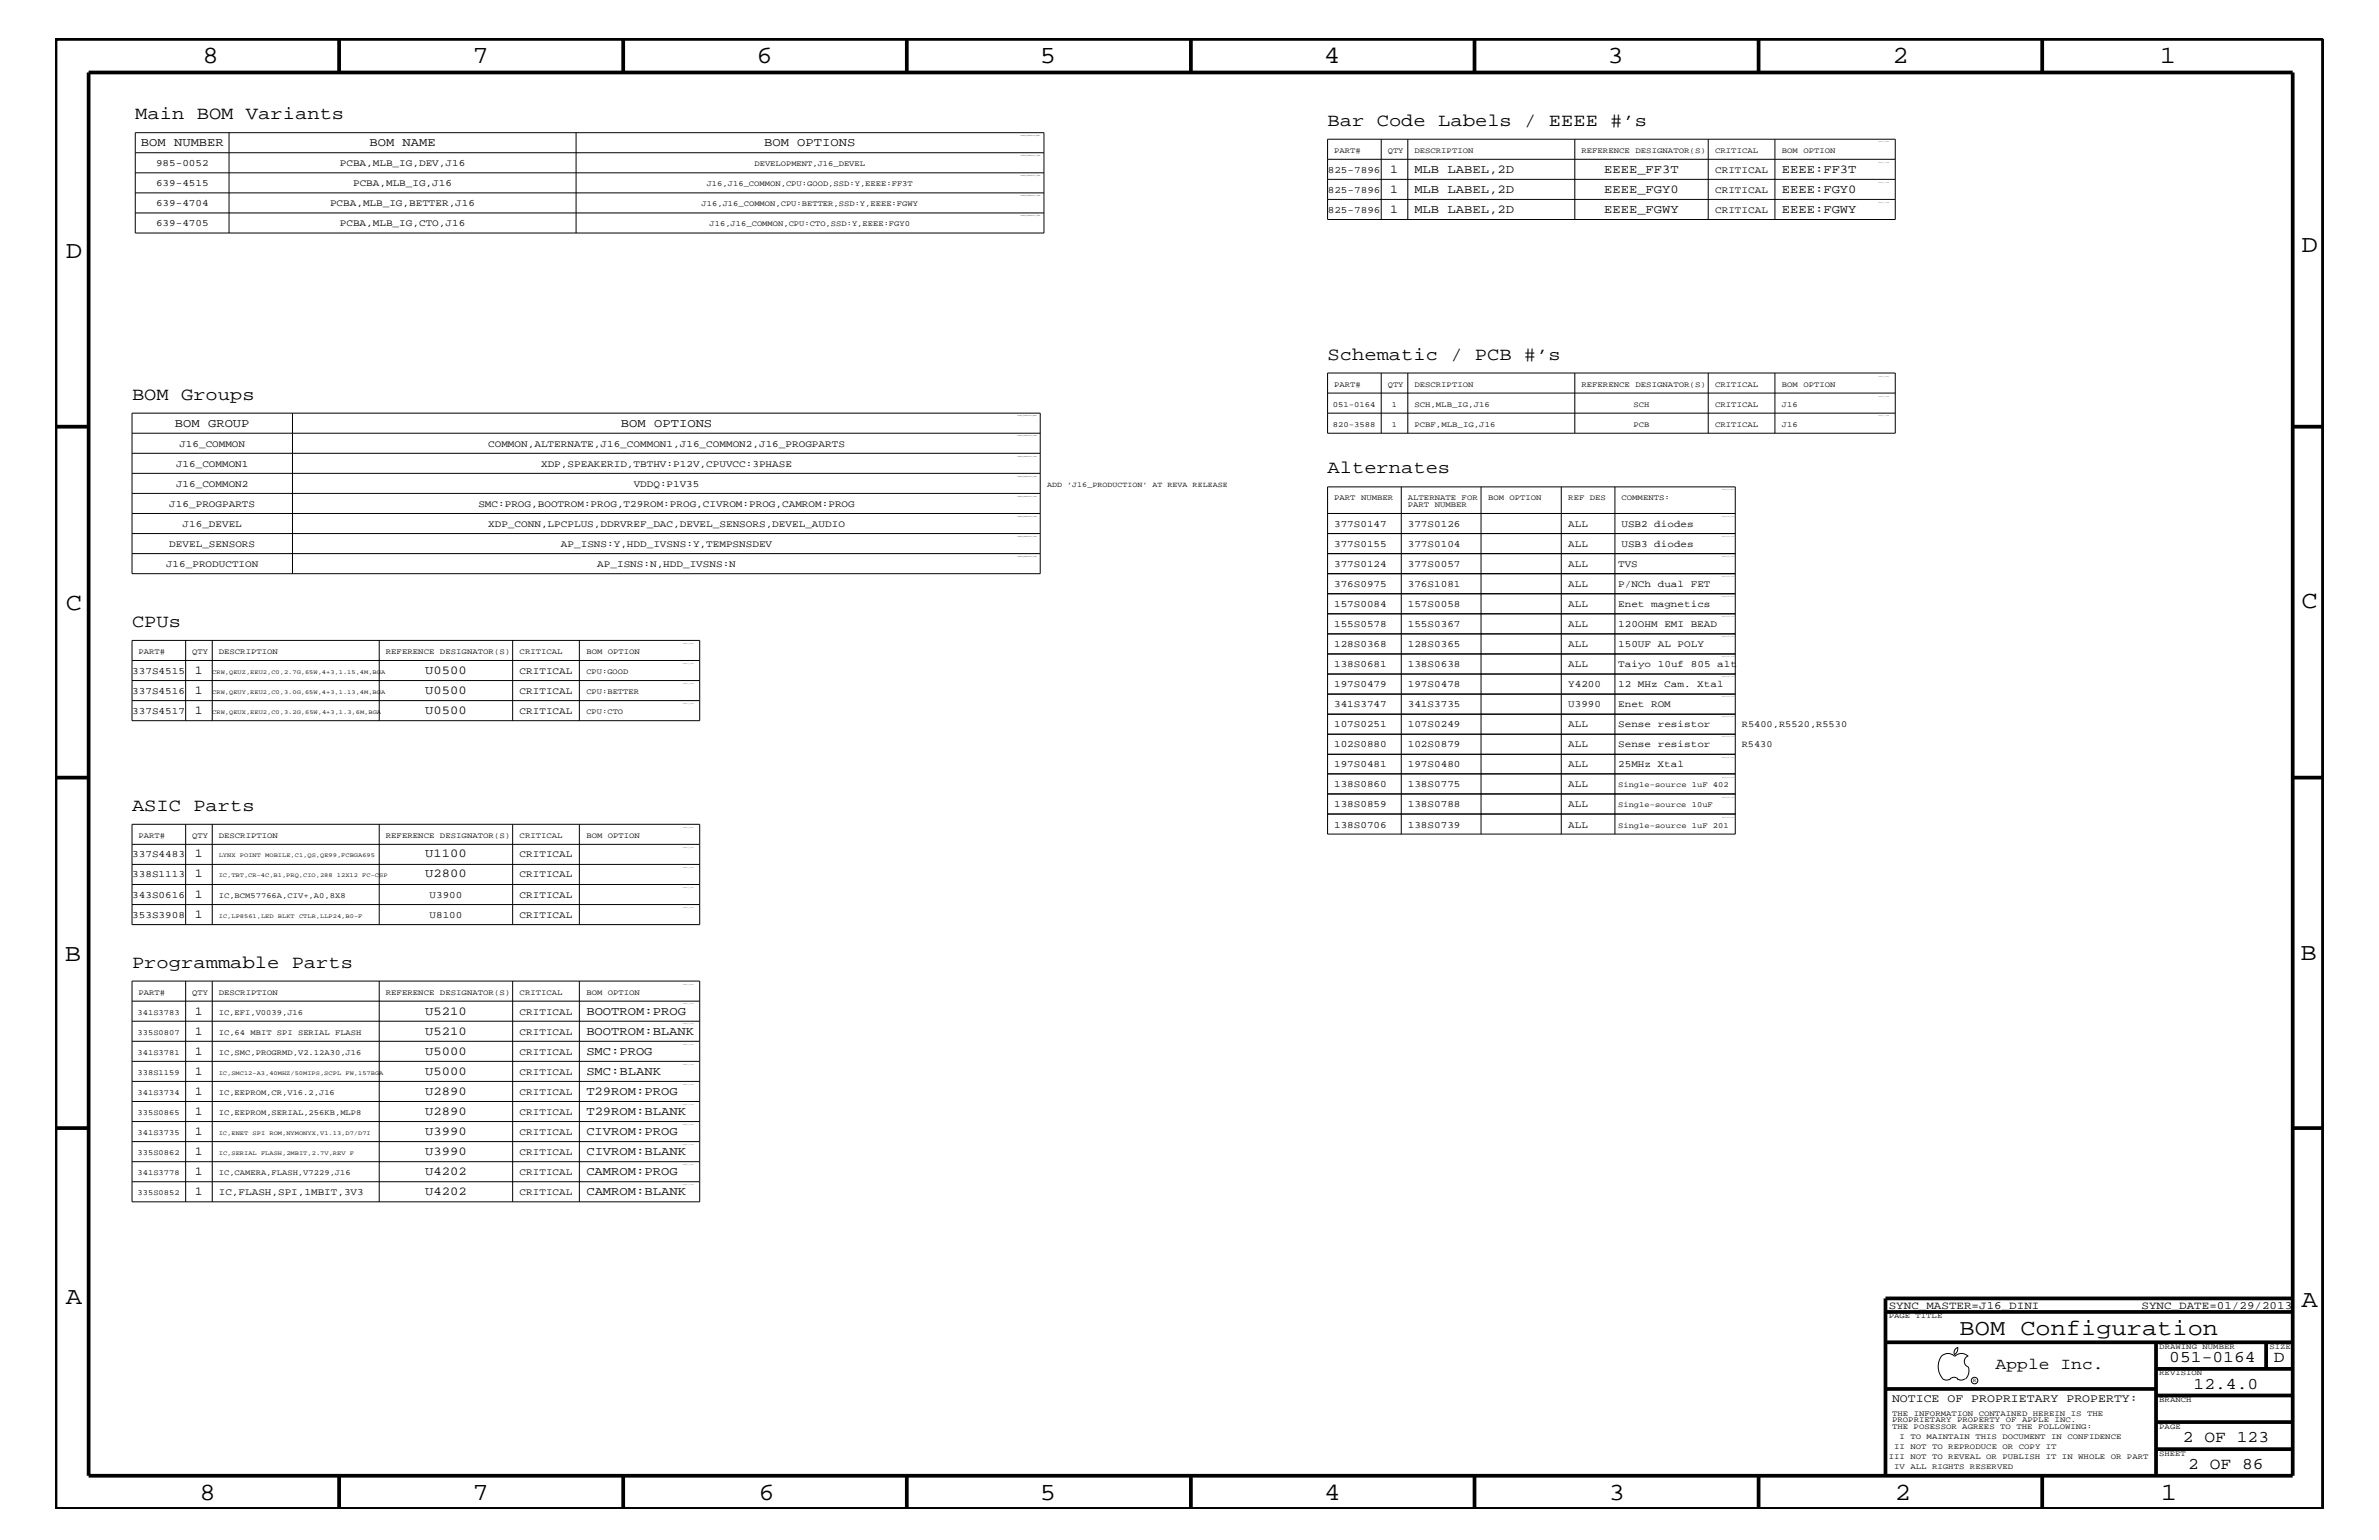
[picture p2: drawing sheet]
<svg xmlns="http://www.w3.org/2000/svg" width="432mm" height="279mm" viewBox="0 0 432 279" stroke-linecap="round" stroke-linejoin="round" font-family="sans-serif">
<defs><g id="words">
<g font-size="4.5">
<text x="36.7" y="11.5">8</text>
<text x="85.8" y="11.5">7</text>
<text x="137.3" y="11.5">6</text>
<text x="188.7" y="11.5">5</text>
<text x="240.3" y="11.5">4</text>
<text x="291.8" y="11.5">3</text>
<text x="343.5" y="11.5">2</text>
<text x="392" y="11.5">1</text>
<text x="11.9" y="46.8">D</text>
<text x="417.7" y="45.7">D</text>
<text x="11.9" y="110.6">C</text>
<text x="417.7" y="110.3">C</text>
<text x="11.8" y="174.3">B</text>
<text x="417.6" y="174.2">B</text>
<text x="11.9" y="236.7">A</text>
<text x="417.7" y="237.1">A</text>
<text x="36.2" y="272.1">8</text>
<text x="85.8" y="272.1">7</text>
<text x="137.7" y="272.1">6</text>
<text x="188.7" y="272.1">5</text>
<text x="240.4" y="272.1">4</text>
<text x="292" y="272.1">3</text>
<text x="343.9" y="272.1">2</text>
<text x="392.2" y="272.1">1</text>
</g>
<text font-size="4.1" x="355.7" y="242.3">BOM Configuration</text>
<g font-size="3.3">
<text x="24.6" y="21.6">Main BOM Variants</text>
<text x="241" y="22.9">Bar Code Labels / EEEE #’s</text>
<text x="241" y="65.3">Schematic / PCB #’s</text>
<text x="24" y="72.6">BOM Groups</text>
<text x="241" y="85.9">Alternates</text>
<text x="24" y="113.7">CPUs</text>
<text x="24" y="147.1">ASIC Parts</text>
<text x="24" y="175.6">Programmable Parts</text>
</g>
<g font-size="3">
<text x="362.2" y="248.4">Apple Inc.</text>
<text x="393.7" y="247.1">051-0164</text>
<text x="398.1" y="252">12.4.0</text>
<text x="412.7" y="247.1">D</text>
<text x="396.2" y="261.6">2 OF 123</text>
<text x="397.2" y="266.6">2 OF 86</text>
</g>
<g font-size="2.2">
<text x="25.6" y="26.5">BOM NUMBER</text>
<text x="67.1" y="26.5">BOM NAME</text>
<text x="138.7" y="26.5">BOM OPTIONS</text>
<text x="252.3" y="35">1</text>
<text x="252.3" y="31.4">1</text>
<text x="256.7" y="35">MLB LABEL,2D</text>
<text x="256.7" y="31.4">MLB LABEL,2D</text>
<text x="291.2" y="31.4">EEEE_FF3T</text>
<text x="291.2" y="35">EEEE_FGY0</text>
<text x="323.4" y="31.4">EEEE:FF3T</text>
<text x="323.4" y="35">EEEE:FGY0</text>
<text x="252.3" y="38.6">1</text>
<text x="256.7" y="38.6">MLB LABEL,2D</text>
<text x="291.2" y="38.6">EEEE_FGWY</text>
<text x="323.4" y="38.6">EEEE:FGWY</text>
<text x="31.7" y="77.4">BOM GROUP</text>
<text x="112.7" y="77.4">BOM OPTIONS</text>
<text x="35.3" y="125.9">1</text>
<text x="35.3" y="122.3">1</text>
<text x="77.2" y="125.9">U0500</text>
<text x="77.2" y="122.3">U0500</text>
<text x="35.3" y="129.6">1</text>
<text x="77.2" y="129.6">U0500</text>
<text x="35.3" y="155.6">1</text>
<text x="77.2" y="155.6">U1100</text>
<text x="35.3" y="159.2">1</text>
<text x="77.2" y="159.2">U2800</text>
<text x="35.3" y="162.8">1</text>
<text x="35.3" y="166.5">1</text>
<text x="35.3" y="184.1">1</text>
<text x="77.2" y="184.1">U5210</text>
<text x="106.4" y="184.1">BOOTROM:PROG</text>
<text x="35.3" y="191.4">1</text>
<text x="35.3" y="187.7">1</text>
<text x="77.2" y="191.4">U5000</text>
<text x="77.2" y="187.7">U5210</text>
<text x="106.4" y="191.4">SMC:PROG</text>
<text x="106.4" y="187.7">BOOTROM:BLANK</text>
<text x="35.3" y="195">1</text>
<text x="77.2" y="195">U5000</text>
<text x="106.4" y="195">SMC:BLANK</text>
<text x="35.3" y="202.3">1</text>
<text x="35.3" y="198.7">1</text>
<text x="77.2" y="202.3">U2890</text>
<text x="77.2" y="198.7">U2890</text>
<text x="106.4" y="202.3">T29ROM:BLANK</text>
<text x="106.4" y="198.7">T29ROM:PROG</text>
<text x="35.3" y="209.6">1</text>
<text x="35.3" y="205.9">1</text>
<text x="77.2" y="209.6">U3990</text>
<text x="77.2" y="205.9">U3990</text>
<text x="106.4" y="209.6">CIVROM:BLANK</text>
<text x="106.4" y="205.9">CIVROM:PROG</text>
<text x="35.3" y="213.2">1</text>
<text x="77.2" y="213.2">U4202</text>
<text x="106.4" y="213.2">CAMROM:PROG</text>
<text x="35.3" y="216.9">1</text>
<text x="77.2" y="216.9">U4202</text>
<text x="106.4" y="216.9">CAMROM:BLANK</text>
</g>
<text font-size="2.1" x="343.4" y="254.4">NOTICE OF PROPRIETARY PROPERTY:</text>
<g font-size="2">
<text x="342.8" y="237.4">SYNC_MASTER=J16_DINI</text>
<text x="388.7" y="237.4">SYNC_DATE=01/29/2013</text>
</g>
<g font-size="1.8">
<text x="28.3" y="33.7">639-4515</text>
<text x="28.3" y="30.2">985-0052</text>
<text x="61.7" y="30.2">PCBA,MLB_IG,DEV,J16</text>
<text x="64.1" y="33.7">PCBA,MLB_IG,J16</text>
<text x="241" y="35">825-7896</text>
<text x="241" y="31.4">825-7896</text>
<text x="311.3" y="35">CRITICAL</text>
<text x="311.3" y="31.4">CRITICAL</text>
<text x="28.3" y="37.4">639-4704</text>
<text x="28.3" y="41">639-4705</text>
<text x="59.9" y="37.4">PCBA,MLB_IG,BETTER,J16</text>
<text x="61.7" y="41">PCBA,MLB_IG,CTO,J16</text>
<text x="241" y="38.6">825-7896</text>
<text x="311.3" y="38.6">CRITICAL</text>
<text x="32.6" y="81.1">J16_COMMON</text>
<text x="88.6" y="81.1">COMMON,ALTERNATE,J16_COMMON1,J16_COMMON2,J16_PROGPARTS</text>
<text x="32" y="84.7">J16_COMMON1</text>
<text x="32" y="88.3">J16_COMMON2</text>
<text x="98.2" y="84.7">XDP,SPEAKERID,TBTHV:P12V,CPUVCC:3PHASE</text>
<text x="115" y="88.3">VDDQ:P1V35</text>
<text x="30.7" y="92">J16_PROGPARTS</text>
<text x="33.1" y="95.6">J16_DEVEL</text>
<text x="86.8" y="92">SMC:PROG,BOOTROM:PROG,T29ROM:PROG,CIVROM:PROG,CAMROM:PROG</text>
<text x="88.6" y="95.6">XDP_CONN,LPCPLUS,DDRVREF_DAC,DEVEL_SENSORS,DEVEL_AUDIO</text>
<text x="242.1" y="95.6">377S0147</text>
<text x="255.5" y="95.6">377S0126</text>
<text x="284.6" y="95.6">ALL</text>
<text x="294.3" y="95.6">USB2 diodes</text>
<text x="30.7" y="99.3">DEVEL_SENSORS</text>
<text x="101.8" y="99.3">AP_ISNS:Y,HDD_IVSNS:Y,TEMPSNSDEV</text>
<text x="242.1" y="99.3">377S0155</text>
<text x="255.5" y="99.3">377S0104</text>
<text x="284.6" y="99.3">ALL</text>
<text x="294.3" y="99.3">USB3 diodes</text>
<text x="30.1" y="102.9">J16_PRODUCTION</text>
<text x="108.4" y="102.9">AP_ISNS:N,HDD_IVSNS:N</text>
<text x="242.1" y="102.9">377S0124</text>
<text x="242.1" y="106.5">376S0975</text>
<text x="255.5" y="106.5">376S1081</text>
<text x="255.5" y="102.9">377S0057</text>
<text x="284.6" y="102.9">ALL</text>
<text x="284.6" y="106.5">ALL</text>
<text x="293.7" y="106.5">P/NCh dual FET</text>
<text x="293.7" y="102.9">TVS</text>
<text x="242.1" y="113.7">155S0578</text>
<text x="242.1" y="110.2">157S0084</text>
<text x="255.5" y="113.7">155S0367</text>
<text x="255.5" y="110.2">157S0058</text>
<text x="284.6" y="113.7">ALL</text>
<text x="284.6" y="110.2">ALL</text>
<text x="293.7" y="113.7">120OHM EMI BEAD</text>
<text x="293.7" y="110.2">Enet magnetics</text>
<text x="242.1" y="117.4">128S0368</text>
<text x="255.5" y="117.4">128S0365</text>
<text x="284.6" y="117.4">ALL</text>
<text x="293.7" y="117.4">150UF AL POLY</text>
<text x="24" y="125.9">337S4516</text>
<text x="24" y="122.3">337S4515</text>
<text x="94.3" y="125.9">CRITICAL</text>
<text x="94.3" y="122.3">CRITICAL</text>
<text x="242.1" y="124.7">197S0479</text>
<text x="242.1" y="121">138S0681</text>
<text x="255.5" y="124.7">197S0478</text>
<text x="255.5" y="121">138S0638</text>
<text x="284.6" y="121">ALL</text>
<text x="284.6" y="124.7">Y4200</text>
<text x="293.7" y="121">Taiyo 10uf 805 alt</text>
<text x="293.7" y="124.7">12 MHz Cam. Xtal</text>
<text x="24" y="129.6">337S4517</text>
<text x="94.3" y="129.6">CRITICAL</text>
<text x="242.1" y="128.3">341S3747</text>
<text x="242.1" y="131.9">107S0251</text>
<text x="255.5" y="128.3">341S3735</text>
<text x="255.5" y="131.9">107S0249</text>
<text x="284.6" y="131.9">ALL</text>
<text x="284.6" y="128.3">U3990</text>
<text x="293.7" y="131.9">Sense resistor</text>
<text x="293.7" y="128.3">Enet ROM</text>
<text x="242.1" y="135.6">102S0880</text>
<text x="255.5" y="135.6">102S0879</text>
<text x="284.6" y="135.6">ALL</text>
<text x="293.7" y="135.6">Sense resistor</text>
<text x="242.1" y="139.2">197S0481</text>
<text x="242.1" y="142.9">138S0860</text>
<text x="255.5" y="139.2">197S0480</text>
<text x="255.5" y="142.9">138S0775</text>
<text x="284.6" y="139.2">ALL</text>
<text x="284.6" y="142.9">ALL</text>
<text x="293.7" y="139.2">25MHz Xtal</text>
<text x="242.1" y="146.5">138S0859</text>
<text x="255.5" y="146.5">138S0788</text>
<text x="284.6" y="146.5">ALL</text>
<text x="24" y="155.6">337S4483</text>
<text x="94.3" y="155.6">CRITICAL</text>
<text x="242.1" y="150.1">138S0706</text>
<text x="255.5" y="150.1">138S0739</text>
<text x="284.6" y="150.1">ALL</text>
<text x="24" y="159.2">338S1113</text>
<text x="94.3" y="159.2">CRITICAL</text>
<text x="24" y="162.8">343S0616</text>
<text x="24" y="166.5">353S3908</text>
<text x="78" y="162.8">U3900</text>
<text x="78" y="166.5">U8100</text>
<text x="94.3" y="162.8">CRITICAL</text>
<text x="94.3" y="166.5">CRITICAL</text>
<text x="94.3" y="184.1">CRITICAL</text>
<text x="94.3" y="191.4">CRITICAL</text>
<text x="94.3" y="187.7">CRITICAL</text>
<text x="94.3" y="195">CRITICAL</text>
<text x="94.3" y="202.3">CRITICAL</text>
<text x="94.3" y="198.7">CRITICAL</text>
<text x="94.3" y="209.6">CRITICAL</text>
<text x="94.3" y="205.9">CRITICAL</text>
<text x="94.3" y="213.2">CRITICAL</text>
<text x="39.7" y="216.9">IC,FLASH,SPI,1MBIT,3V3</text>
<text x="94.3" y="216.9">CRITICAL</text>
</g>
<g font-size="1.7">
<text x="316.1" y="131.9">R5400,R5520,R5530</text>
<text x="316.1" y="135.6">R5430</text>
</g>
<g font-size="1.4">
<text x="242.1" y="27.7">PART#</text>
<text x="251.9" y="27.7">QTY</text>
<text x="256.7" y="27.7">DESCRIPTION</text>
<text x="287" y="27.7">REFERENCE DESIGNATOR(S)</text>
<text x="311.3" y="27.7">CRITICAL</text>
<text x="323.4" y="27.7">BOM OPTION</text>
<text x="128.3" y="33.7">J16,J16_COMMON,CPU:GOOD,SSD:Y,EEEE:FF3T</text>
<text x="136.9" y="30.2">DEVELOPMENT,J16_DEVEL</text>
<text x="127.3" y="37.4">J16,J16_COMMON,CPU:BETTER,SSD:Y,EEEE:FGWY</text>
<text x="128.8" y="41">J16,J16_COMMON,CPU:CTO,SSD:Y,EEEE:FGY0</text>
<text x="242.1" y="70.1">PART#</text>
<text x="251.9" y="70.1">QTY</text>
<text x="256.7" y="70.1">DESCRIPTION</text>
<text x="287" y="70.1">REFERENCE DESIGNATOR(S)</text>
<text x="311.3" y="70.1">CRITICAL</text>
<text x="323.4" y="70.1">BOM OPTION</text>
<text x="241.9" y="77.4">820-3588</text>
<text x="241.9" y="73.8">051-0164</text>
<text x="252.6" y="73.8">1</text>
<text x="252.6" y="77.4">1</text>
<text x="256.7" y="73.8">SCH,MLB_IG,J16</text>
<text x="256.7" y="77.4">PCBF,MLB_IG,J16</text>
<text x="296.5" y="73.8">SCH</text>
<text x="296.5" y="77.4">PCB</text>
<text x="311.3" y="73.8">CRITICAL</text>
<text x="311.3" y="77.4">CRITICAL</text>
<text x="323.4" y="73.8">J16</text>
<text x="323.4" y="77.4">J16</text>
<text x="190.1" y="88.3">ADD ’J16_PRODUCTION’ AT REVA RELEASE</text>
<text x="242.1" y="90.7">PART NUMBER</text>
<text x="255.5" y="92">PART NUMBER</text>
<text x="255.5" y="90.7">ALTERNATE FOR</text>
<text x="270.1" y="90.7">BOM OPTION</text>
<text x="284.6" y="90.7">REF DES</text>
<text x="294.3" y="90.7">COMMENTS:</text>
<text x="25.1" y="118.6">PART#</text>
<text x="34.9" y="118.6">QTY</text>
<text x="39.7" y="118.6">DESCRIPTION</text>
<text x="70" y="118.6">REFERENCE DESIGNATOR(S)</text>
<text x="94.3" y="118.6">CRITICAL</text>
<text x="106.4" y="118.6">BOM OPTION</text>
<text x="106.4" y="125.9">CPU:BETTER</text>
<text x="106.4" y="122.3">CPU:GOOD</text>
<text x="106.4" y="129.6">CPU:CTO</text>
<text x="293.7" y="142.9">Single-source 1uF 402</text>
<text x="293.7" y="146.5">Single-source 10uF</text>
<text x="25.1" y="152">PART#</text>
<text x="34.9" y="152">QTY</text>
<text x="39.7" y="152">DESCRIPTION</text>
<text x="70" y="152">REFERENCE DESIGNATOR(S)</text>
<text x="94.3" y="152">CRITICAL</text>
<text x="106.4" y="152">BOM OPTION</text>
<text x="293.7" y="150.1">Single-source 1uF 201</text>
<text x="39.7" y="162.8">IC,BCM57766A,CIV+,A0,8X8</text>
<text x="25" y="184.1">341S3783</text>
<text x="25.1" y="180.5">PART#</text>
<text x="34.9" y="180.5">QTY</text>
<text x="39.7" y="180.5">DESCRIPTION</text>
<text x="39.7" y="184.1">IC,EFI,V0039,J16</text>
<text x="70" y="180.5">REFERENCE DESIGNATOR(S)</text>
<text x="94.3" y="180.5">CRITICAL</text>
<text x="106.4" y="180.5">BOM OPTION</text>
<text x="25" y="191.4">341S3781</text>
<text x="25" y="187.7">335S0807</text>
<text x="39.7" y="191.4">IC,SMC,PROGRMD,V2.12A30,J16</text>
<text x="39.7" y="187.7">IC,64 MBIT SPI SERIAL FLASH</text>
<text x="25" y="195">338S1159</text>
<text x="25" y="202.3">335S0865</text>
<text x="25" y="198.7">341S3734</text>
<text x="39.7" y="202.3">IC,EEPROM,SERIAL,256KB,MLP8</text>
<text x="39.7" y="198.7">IC,EEPROM,CR,V16.2,J16</text>
<text x="25" y="209.6">335S0862</text>
<text x="25" y="205.9">341S3735</text>
<text x="25" y="213.2">341S3778</text>
<text x="39.7" y="213.2">IC,CAMERA,FLASH,V7229,J16</text>
<text x="25" y="216.9">335S0852</text>
<text x="342.8" y="239.2">PAGE TITLE</text>
<text x="391.9" y="244.7">DRAWING NUMBER</text>
<text x="411.9" y="244.7">SIZE</text>
<text x="391.9" y="249.5">REVISION</text>
<text x="343.4" y="256.8">THE INFORMATION CONTAINED HEREIN IS THE</text>
<text x="391.9" y="254.4">BRANCH</text>
<text x="343.4" y="258">PROPRIETARY PROPERTY OF APPLE INC.</text>
<text x="343.4" y="259.3">THE POSESSOR AGREES TO THE FOLLOWING:</text>
<text x="343.8" y="262.9">II NOT TO REPRODUCE OR COPY IT</text>
<text x="344.8" y="261.1">I TO MAINTAIN THIS DOCUMENT IN CONFIDENCE</text>
<text x="391.9" y="259.3">PAGE</text>
<text x="342.8" y="264.7">III NOT TO REVEAL OR PUBLISH IT IN WHOLE OR PART</text>
<text x="343.8" y="266.6">IV ALL RIGHTS RESERVED</text>
<text x="391.9" y="264.1">SHEET</text>
</g>
<g font-size="1.1">
<text x="38.5" y="125.9">CRW,QEUY,EEU2,C0,3.0G,65W,4+3,1.13,4M,BGA</text>
<text x="38.5" y="122.3">CRW,QEUZ,EEU2,C0,2.7G,65W,4+3,1.15,4M,BGA</text>
<text x="38.5" y="129.6">CRW,QEUX,EEU2,C0,3.2G,65W,4+3,1.3,6M,BGA</text>
<text x="39.7" y="155.6">LYNX POINT MOBILE,C1,QS,QE99,FCBGA695</text>
<text x="39.7" y="159.2">IC,TBT,CR-4C,B1,PRQ,CIO,288 12X12 FC-CSP</text>
<text x="39.7" y="166.5">IC,LP8561,LED BLKT CTLR,LLP24,B0-F</text>
<text x="39.7" y="195">IC,SMC12-A3,40MHZ/50MIPS,SCPL FW,157BGA</text>
<text x="39.7" y="209.6">IC,SERIAL FLASH,2MBIT,2.7V,REV F</text>
<text x="39.7" y="205.9">IC,ENET SPI ROM,NYMONYX,V1.13,D7/D7I</text>
</g>
<text font-size="1" x="358.1" y="250.7">R</text>
<g font-size=".3">
<text x="185.3" y="28.3">TABLE_BOMGROUP_ITEM</text>
<text x="185.3" y="24.7">TABLE_BOMGROUP_HEAD</text>
<text x="185.3" y="35.6">TABLE_BOMGROUP_ITEM</text>
<text x="185.3" y="31.9">TABLE_BOMGROUP_ITEM</text>
<text x="185.3" y="39.2">TABLE_BOMGROUP_ITEM</text>
<text x="184.7" y="75.6">TABLE_BOMGROUP_HEAD</text>
<text x="184.7" y="82.8">TABLE_BOMGROUP_ITEM</text>
<text x="184.7" y="79.2">TABLE_BOMGROUP_ITEM</text>
<text x="184.7" y="86.5">TABLE_BOMGROUP_ITEM</text>
<text x="184.7" y="93.8">TABLE_BOMGROUP_ITEM</text>
<text x="184.7" y="90.1">TABLE_BOMGROUP_ITEM</text>
<text x="184.7" y="101">TABLE_BOMGROUP_ITEM</text>
<text x="184.7" y="97.4">TABLE_BOMGROUP_ITEM</text>
</g>
</g></defs>
<g fill="none" stroke="#000" stroke-width=".18">
<path d="M24.6 31.4h164.9M24.6 24.1h164.9v18.2h-164.9zM24.6 27.7h164.9M24.6 38.6h164.9M24.6 35h164.9M41.6 24.1v18.2M104.6 24.1v18.2M241 25.3h103v14.5h-103zM241 32.5h103M241 28.9h103M241 36.2h103M250.7 25.3v14.5"/>
<path d="M255.5 25.3v14.5M285.8 25.3v14.5M310 25.3v14.5M322.2 25.3v14.5M24 75h164.8v29.1h-164.8zM24 78.6h164.8M53.1 75v29.1M241 67.7h103v10.9h-103zM241 75h103M241 71.3h103M250.7 67.7v10.9M255.5 67.7v10.9"/>
<path d="M285.8 67.7v10.9M310 67.7v10.9M322.2 67.7v10.9M24 93.2h164.8M24 96.8h164.8M24 89.5h164.8M24 85.9h164.8M24 82.2h164.8M241 88.3h74v63h-74zM241 93.2h74M241 96.8h74M254.3 88.3v63"/>
<path d="M268.8 88.3v63M283.4 88.3v63M293.1 88.3v63M24 100.4h164.8M24 116.2h103v14.6h-103zM24 119.8h103M33.7 116.2v14.6M38.5 116.2v14.6M68.8 116.2v14.6M93 116.2v14.6M105.2 116.2v14.6M241 104.1h74"/>
<path d="M241 100.4h74M241 111.4h74M241 107.7h74M241 118.6h74M241 115h74M24 123.5h103M24 127.1h103M241 125.9h74M241 122.3h74M241 129.6h74M241 136.8h74M241 133.2h74"/>
<path d="M24 149.5h103v18.3h-103zM24 156.8h103M24 153.2h103M33.7 149.5v18.3M38.5 149.5v18.3M68.8 149.5v18.3M93 149.5v18.3M105.2 149.5v18.3M241 147.7h74M241 144h74M241 140.4h74M24 178h103v40h-103z"/>
<path d="M24 164.1h103M24 160.5h103M33.7 178v40M38.5 178v40M68.8 178v40M93 178v40M105.2 178v40M24 185.3h103M24 188.9h103M24 181.6h103M24 199.8h103M24 192.6h103"/>
<path d="M24 196.2h103M24 214.4h103M24 203.5h103M24 207.1h103M24 210.8h103M352.3 246.1a1.72 1.72 0 0 1 2.5 0 1.69 1.69 0 0 1 2.4 0M352.4 246a3.2 3.2 0 0 0 .4 4.3l.8 .1 .4-.2M354 250.2l.7-.3 .7 .3M355.2 250.2l.7 .2 .7-.2M355.3 244.4v.3a1.18 1.18 0 0 1-.6 1.1M355.4 244.4a.99 .99 0 0 0-.6 1.4M357.2 246a1.04 1.04 0 0 0-.7 1 1.04 1.04 0 0 0 .7 1"/>
<path d="M357.3 248l.1 .7a2.11 2.11 0 0 1-.6 1.5"/>
<circle cx="358.4" cy="250.5" r=".59"/>
</g>
<g fill="none" stroke="#000" stroke-width=".68" stroke-linecap="butt">
<path d="M10.1 7.1h411.5v266.7h-411.5zM16.1 13.2h400v254.5h-400zM61.6 7.1v6.1M113.1 7.1v6.1M164.6 7.1v6.1M216.2 7.1v6.1M267.6 7.1v6.1M319.2 7.1v6.1M370.7 7.1v6.1M10.1 77.4h6M416.1 77.4h5.5M10.1 141.1h6"/>
<path d="M416.1 141.1h5.5M10.1 204.7h6M416.1 204.7h5.5M342.2 238h73.9M416.1 235.6h-73.9v32.1M342.2 243.5h73.9M342.2 252h49.1M391.3 248.4h24.8M391.3 243.5v24.2M391.3 258h24.8M391.3 253.2h24.8M411.3 243.5v4.9"/>
<path d="M61.6 267.7v6.1M113.1 267.7v6.1M164.6 267.7v6.1M216.2 268v5.8M267.6 267.7v6.1M319.2 267.7v6.1M370.7 267.7v6.1M391.3 262.9h24.8"/>
</g>
<use href="#words"/>
</svg>
